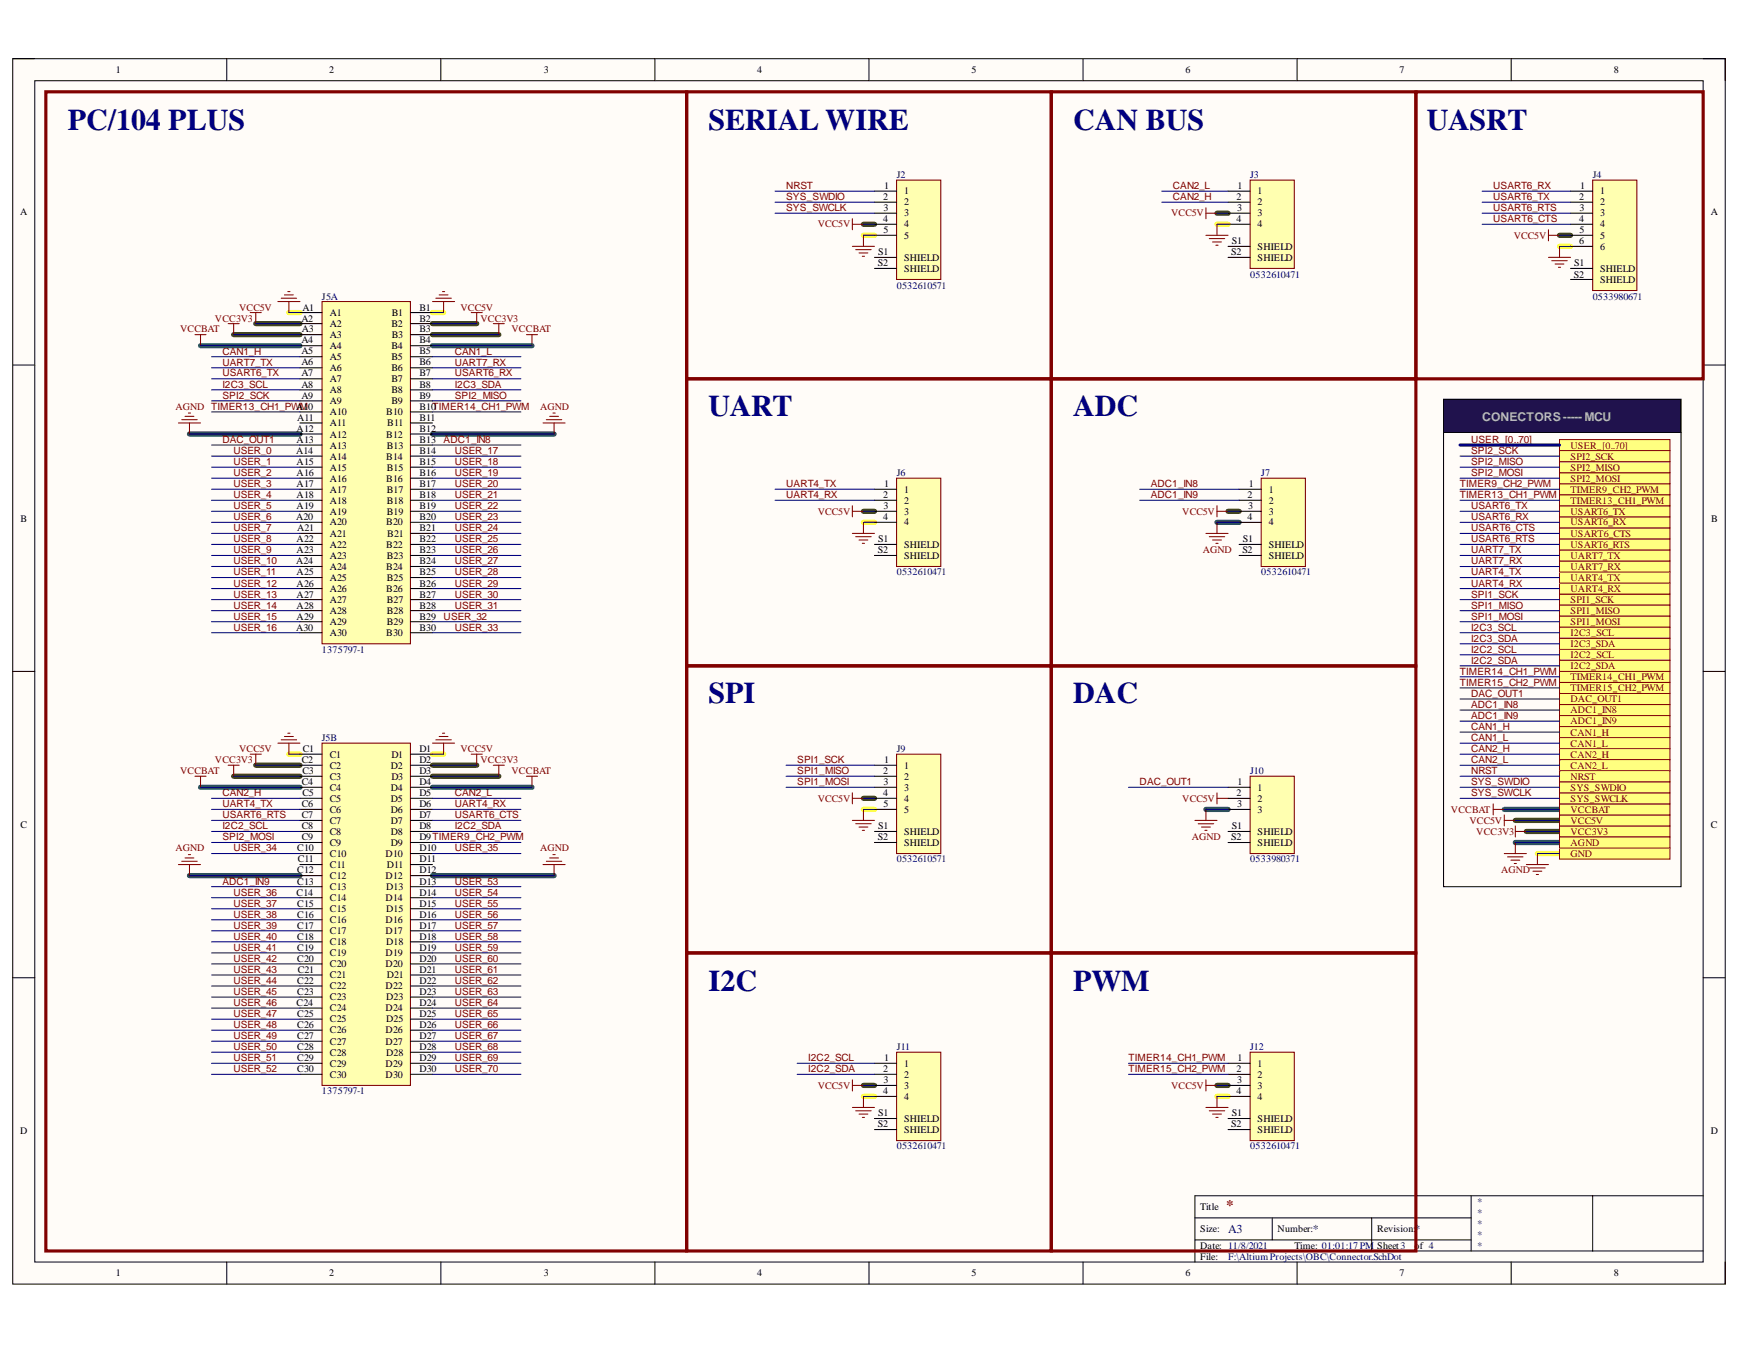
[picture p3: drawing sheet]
<svg xmlns="http://www.w3.org/2000/svg" width="279mm" height="216mm" viewBox="0 0 279 216" stroke-linecap="round" stroke-linejoin="round" font-family="sans-serif">
<defs><g id="words">
<g font-size="4.8" fill="#000080">
<text x="10.9" y="20.8">PC/104 PLUS</text>
<text x="113.7" y="20.8">SERIAL WIRE</text>
<text x="172.2" y="20.8">CAN BUS</text>
<text x="229" y="20.8">UASRT</text>
<text x="113.7" y="66.9">UART</text>
<text x="172.2" y="66.9">ADC</text>
<text x="113.7" y="112.9">SPI</text>
<text x="172.2" y="112.9">DAC</text>
<text x="113.7" y="159.1">I2C</text>
<text x="172.2" y="159.1">PWM</text>
</g>
<text font-size="2.4" fill="#800000" x="196.8" y="194.3">*</text>
<text font-size="1.9" fill="#b7b7b7" x="237.8" y="67.5">CONECTORS----- MCU</text>
<g font-size="1.9" fill="#000080">
<text x="197.1" y="197.9">A3</text>
<text x="210.7" y="197.9">*</text>
<text x="227" y="197.9">*</text>
</g>
<g font-size="1.6">
<text x="18.6" y="11.8">1</text>
<text x="52.8" y="11.8">2</text>
<text x="87.3" y="11.8">3</text>
<text x="121.5" y="11.8">4</text>
<text x="155.9" y="11.8">5</text>
<text x="190.2" y="11.8">6</text>
<text x="224.6" y="11.8">7</text>
<text x="259" y="11.8">8</text>
<text x="3.2" y="34.6">A</text>
<text x="141.7" y="32.1">2</text>
<text x="141.7" y="35.7">4</text>
<text x="141.8" y="33.9">3</text>
<text x="141.9" y="30.3">1</text>
<text x="145.1" y="31.2">1</text>
<text x="145.1" y="33">2</text>
<text x="145.1" y="34.7">3</text>
<text x="198.4" y="32.1">2</text>
<text x="198.4" y="35.7">4</text>
<text x="198.5" y="33.9">3</text>
<text x="198.6" y="30.3">1</text>
<text x="201.8" y="31.2">1</text>
<text x="201.8" y="33">2</text>
<text x="201.8" y="34.7">3</text>
<text x="253.4" y="32.1">2</text>
<text x="253.4" y="35.7">4</text>
<text x="253.5" y="33.9">3</text>
<text x="253.6" y="30.3">1</text>
<text x="256.8" y="31.2">1</text>
<text x="256.8" y="33">2</text>
<text x="256.8" y="34.7">3</text>
<text x="274.5" y="34.6">A</text>
<text x="140.9" y="41">S1</text>
<text x="141.8" y="37.4">5</text>
<text x="145.1" y="36.5">4</text>
<text x="145.1" y="38.3">5</text>
<text x="145.1" y="41.8">SHIELD</text>
<text x="197.6" y="41">S2</text>
<text x="197.7" y="39.2">S1</text>
<text x="201.8" y="36.5">4</text>
<text x="201.8" y="40.1">SHIELD</text>
<text x="201.8" y="41.8">SHIELD</text>
<text x="253.4" y="39.2">6</text>
<text x="253.5" y="37.4">5</text>
<text x="256.8" y="36.5">4</text>
<text x="256.8" y="38.3">5</text>
<text x="256.8" y="40.1">6</text>
<text x="140.9" y="42.8">S2</text>
<text x="145.1" y="43.6">SHIELD</text>
<text x="252.6" y="44.5">S2</text>
<text x="252.6" y="42.8">S1</text>
<text x="256.8" y="43.6">SHIELD</text>
<text x="256.8" y="45.4">SHIELD</text>
<text x="48.4" y="51.6">A2</text>
<text x="48.4" y="53.3">A3</text>
<text x="48.5" y="49.9">A1</text>
<text x="52.9" y="50.7">A1</text>
<text x="52.9" y="52.5">A2</text>
<text x="62.8" y="52.5">B2</text>
<text x="62.9" y="50.7">B1</text>
<text x="67.3" y="49.9">B1</text>
<text x="67.3" y="51.6">B2</text>
<text x="67.3" y="53.3">B3</text>
<text x="48.4" y="55.1">A4</text>
<text x="48.4" y="56.9">A5</text>
<text x="48.4" y="58.7">A6</text>
<text x="52.9" y="54.3">A3</text>
<text x="52.9" y="56">A4</text>
<text x="52.9" y="57.8">A5</text>
<text x="52.9" y="59.6">A6</text>
<text x="62.8" y="56">B4</text>
<text x="62.8" y="57.8">B5</text>
<text x="62.8" y="59.6">B6</text>
<text x="62.9" y="54.3">B3</text>
<text x="67.3" y="55.1">B4</text>
<text x="67.3" y="56.9">B5</text>
<text x="67.3" y="58.7">B6</text>
<text x="48.4" y="60.4">A7</text>
<text x="48.4" y="62.2">A8</text>
<text x="48.4" y="64">A9</text>
<text x="48.7" y="65.8">1</text>
<text x="52.9" y="61.4">A7</text>
<text x="52.9" y="63.1">A8</text>
<text x="52.9" y="64.9">A9</text>
<text x="62.8" y="61.4">B7</text>
<text x="62.8" y="63.1">B8</text>
<text x="62.8" y="64.9">B9</text>
<text x="67.3" y="60.4">B7</text>
<text x="67.3" y="62.2">B8</text>
<text x="67.3" y="64">B9</text>
<text x="67.3" y="65.8">B10TIMER14_CH1_PWM</text>
<text x="47.6" y="69.3">A12</text>
<text x="47.6" y="71.1">A13</text>
<text x="47.7" y="67.5">A11</text>
<text x="52.9" y="66.7">A10</text>
<text x="52.9" y="68.5">A11</text>
<text x="52.9" y="70.2">A12</text>
<text x="62" y="66.7">B10</text>
<text x="62" y="70.2">B12</text>
<text x="62.1" y="68.5">B11</text>
<text x="67.3" y="67.5">B11</text>
<text x="67.3" y="69.3">B12</text>
<text x="67.3" y="71.1">B13</text>
<text x="47.5" y="72.9">A14</text>
<text x="47.6" y="74.6">A15</text>
<text x="47.6" y="76.4">A16</text>
<text x="52.9" y="72">A13</text>
<text x="52.9" y="73.8">A14</text>
<text x="52.9" y="75.6">A15</text>
<text x="52.9" y="77.3">A16</text>
<text x="62" y="73.8">B14</text>
<text x="62" y="77.3">B16</text>
<text x="62.1" y="72">B13</text>
<text x="62.1" y="75.6">B15</text>
<text x="67.3" y="72.9">B14</text>
<text x="67.3" y="74.6">B15</text>
<text x="67.3" y="76.4">B16</text>
<text x="3.3" y="83.8">B</text>
<text x="47.5" y="83.5">A20</text>
<text x="47.6" y="78.2">A17</text>
<text x="47.6" y="80">A18</text>
<text x="47.6" y="81.7">A19</text>
<text x="52.9" y="79.1">A17</text>
<text x="52.9" y="80.9">A18</text>
<text x="52.9" y="82.7">A19</text>
<text x="62.1" y="79.1">B17</text>
<text x="62.1" y="80.9">B18</text>
<text x="62.1" y="82.7">B19</text>
<text x="67.3" y="78.2">B17</text>
<text x="67.3" y="80">B18</text>
<text x="67.3" y="81.7">B19</text>
<text x="67.3" y="83.5">B20</text>
<text x="141.7" y="80">2</text>
<text x="141.7" y="83.5">4</text>
<text x="141.8" y="81.7">3</text>
<text x="141.9" y="78.2">1</text>
<text x="145.1" y="79.1">1</text>
<text x="145.1" y="80.9">2</text>
<text x="145.1" y="82.7">3</text>
<text x="200.2" y="80">2</text>
<text x="200.2" y="83.5">4</text>
<text x="200.3" y="81.7">3</text>
<text x="200.4" y="78.2">1</text>
<text x="203.6" y="79.1">1</text>
<text x="203.6" y="80.9">2</text>
<text x="203.6" y="82.7">3</text>
<text x="274.6" y="83.8">B</text>
<text x="47.6" y="87.1">A22</text>
<text x="47.6" y="88.8">A23</text>
<text x="47.7" y="85.3">A21</text>
<text x="52.9" y="84.3">A20</text>
<text x="52.9" y="86.1">A21</text>
<text x="52.9" y="87.9">A22</text>
<text x="52.9" y="89.7">A23</text>
<text x="62" y="84.3">B20</text>
<text x="62" y="87.9">B22</text>
<text x="62.1" y="89.7">B23</text>
<text x="62.1" y="86.1">B21</text>
<text x="67.3" y="85.3">B21</text>
<text x="67.3" y="87.1">B22</text>
<text x="67.3" y="88.8">B23</text>
<text x="140.9" y="88.8">S2</text>
<text x="140.9" y="87.1">S1</text>
<text x="145.1" y="84.3">4</text>
<text x="145.1" y="87.9">SHIELD</text>
<text x="145.1" y="89.7">SHIELD</text>
<text x="199.4" y="88.8">S2</text>
<text x="199.5" y="87.1">S1</text>
<text x="203.6" y="84.3">4</text>
<text x="203.6" y="87.9">SHIELD</text>
<text x="203.6" y="89.7">SHIELD</text>
<text x="47.5" y="90.6">A24</text>
<text x="47.6" y="92.4">A25</text>
<text x="47.6" y="94.2">A26</text>
<text x="47.6" y="95.9">A27</text>
<text x="52.9" y="91.4">A24</text>
<text x="52.9" y="93.2">A25</text>
<text x="52.9" y="95">A26</text>
<text x="62" y="91.4">B24</text>
<text x="62" y="95">B26</text>
<text x="62.1" y="93.2">B25</text>
<text x="67.3" y="90.6">B24</text>
<text x="67.3" y="92.4">B25</text>
<text x="67.3" y="94.2">B26</text>
<text x="67.3" y="95.9">B27</text>
<text x="47.5" y="101.2">A30</text>
<text x="47.6" y="97.7">A28</text>
<text x="47.6" y="99.5">A29</text>
<text x="52.9" y="96.8">A27</text>
<text x="52.9" y="98.5">A28</text>
<text x="52.9" y="100.3">A29</text>
<text x="62.1" y="96.8">B27</text>
<text x="62.1" y="98.5">B28</text>
<text x="62.1" y="100.3">B29</text>
<text x="67.3" y="97.7">B28</text>
<text x="67.3" y="99.5">B29</text>
<text x="67.3" y="101.2">B30</text>
<text x="52.9" y="102.1">A30</text>
<text x="62" y="102.1">B30</text>
<text x="48.4" y="122.5">C2</text>
<text x="48.5" y="124.2">C3</text>
<text x="48.6" y="120.7">C1</text>
<text x="52.9" y="121.6">C1</text>
<text x="52.9" y="123.4">C2</text>
<text x="52.9" y="125.2">C3</text>
<text x="62.7" y="123.4">D2</text>
<text x="62.8" y="121.6">D1</text>
<text x="62.8" y="125.2">D3</text>
<text x="67.3" y="120.7">D1</text>
<text x="67.3" y="122.5">D2</text>
<text x="67.3" y="124.2">D3</text>
<text x="141.7" y="124.2">2</text>
<text x="141.9" y="122.5">1</text>
<text x="145.1" y="123.4">1</text>
<text x="145.1" y="125.2">2</text>
<text x="48.4" y="126">C4</text>
<text x="48.4" y="129.6">C6</text>
<text x="48.4" y="131.3">C7</text>
<text x="48.5" y="127.8">C5</text>
<text x="52.9" y="126.9">C4</text>
<text x="52.9" y="128.7">C5</text>
<text x="52.9" y="130.5">C6</text>
<text x="62.7" y="126.9">D4</text>
<text x="62.7" y="128.7">D5</text>
<text x="62.7" y="130.5">D6</text>
<text x="67.3" y="126">D4</text>
<text x="67.3" y="127.8">D5</text>
<text x="67.3" y="129.6">D6</text>
<text x="67.3" y="131.3">D7</text>
<text x="141.7" y="127.8">4</text>
<text x="141.8" y="126">3</text>
<text x="141.8" y="129.6">5</text>
<text x="145.1" y="126.9">3</text>
<text x="145.1" y="128.7">4</text>
<text x="145.1" y="130.5">5</text>
<text x="198.4" y="127.8">2</text>
<text x="198.5" y="129.6">3</text>
<text x="198.6" y="126">1</text>
<text x="201.8" y="126.9">1</text>
<text x="201.8" y="128.7">2</text>
<text x="201.8" y="130.5">3</text>
<text x="3.3" y="132.9">C</text>
<text x="47.7" y="136.7">C10</text>
<text x="48.4" y="133.1">C8</text>
<text x="48.4" y="134.9">C9</text>
<text x="52.9" y="132.3">C7</text>
<text x="52.9" y="134">C8</text>
<text x="52.9" y="135.8">C9</text>
<text x="52.9" y="137.6">C10</text>
<text x="61.9" y="137.6">D10</text>
<text x="62.7" y="132.3">D7</text>
<text x="62.7" y="134">D8</text>
<text x="62.7" y="135.8">D9</text>
<text x="67.3" y="133.1">D8</text>
<text x="67.3" y="134.9">D9TIMER9_CH2_PWM</text>
<text x="67.3" y="136.7">D10</text>
<text x="140.9" y="134.9">S2</text>
<text x="140.9" y="133.1">S1</text>
<text x="145.1" y="134">SHIELD</text>
<text x="145.1" y="135.8">SHIELD</text>
<text x="197.6" y="134.9">S2</text>
<text x="197.7" y="133.1">S1</text>
<text x="201.8" y="134">SHIELD</text>
<text x="201.8" y="135.8">SHIELD</text>
<text x="274.5" y="132.9">C</text>
<text x="47.6" y="143.8">C14</text>
<text x="47.7" y="140.2">C12</text>
<text x="47.7" y="142">C13</text>
<text x="47.8" y="138.4">C11</text>
<text x="52.9" y="139.4">C11</text>
<text x="52.9" y="141.1">C12</text>
<text x="52.9" y="142.8">C13</text>
<text x="61.9" y="141.1">D12</text>
<text x="62" y="142.8">D13</text>
<text x="62.1" y="139.4">D11</text>
<text x="67.3" y="138.4">D11</text>
<text x="67.3" y="140.2">D12</text>
<text x="67.3" y="142">D13</text>
<text x="67.3" y="143.8">D14</text>
<text x="47.7" y="145.5">C15</text>
<text x="47.7" y="147.3">C16</text>
<text x="47.7" y="149.1">C17</text>
<text x="52.9" y="144.6">C14</text>
<text x="52.9" y="146.4">C15</text>
<text x="52.9" y="148.2">C16</text>
<text x="52.9" y="149.9">C17</text>
<text x="61.9" y="144.6">D14</text>
<text x="61.9" y="148.2">D16</text>
<text x="61.9" y="149.9">D17</text>
<text x="62" y="146.4">D15</text>
<text x="67.3" y="145.5">D15</text>
<text x="67.3" y="147.3">D16</text>
<text x="67.3" y="149.1">D17</text>
<text x="47.7" y="150.9">C18</text>
<text x="47.7" y="152.6">C19</text>
<text x="47.7" y="154.4">C20</text>
<text x="52.9" y="151.7">C18</text>
<text x="52.9" y="153.5">C19</text>
<text x="52.9" y="155.2">C20</text>
<text x="61.9" y="153.5">D19</text>
<text x="61.9" y="155.2">D20</text>
<text x="62" y="151.7">D18</text>
<text x="67.3" y="150.9">D18</text>
<text x="67.3" y="152.6">D19</text>
<text x="67.3" y="154.4">D20</text>
<text x="47.6" y="161.5">C24</text>
<text x="47.7" y="158">C22</text>
<text x="47.7" y="159.7">C23</text>
<text x="47.8" y="156.2">C21</text>
<text x="52.9" y="157">C21</text>
<text x="52.9" y="158.8">C22</text>
<text x="52.9" y="160.6">C23</text>
<text x="61.9" y="158.8">D22</text>
<text x="62" y="160.6">D23</text>
<text x="62.1" y="157">D21</text>
<text x="67.3" y="156.2">D21</text>
<text x="67.3" y="158">D22</text>
<text x="67.3" y="159.7">D23</text>
<text x="67.3" y="161.5">D24</text>
<text x="47.7" y="163.3">C25</text>
<text x="47.7" y="165.1">C26</text>
<text x="47.7" y="166.8">C27</text>
<text x="52.9" y="162.3">C24</text>
<text x="52.9" y="164.1">C25</text>
<text x="52.9" y="165.9">C26</text>
<text x="52.9" y="167.7">C27</text>
<text x="61.9" y="162.3">D24</text>
<text x="61.9" y="165.9">D26</text>
<text x="61.9" y="167.7">D27</text>
<text x="62" y="164.1">D25</text>
<text x="67.3" y="163.3">D25</text>
<text x="67.3" y="165.1">D26</text>
<text x="67.3" y="166.8">D27</text>
<text x="47.7" y="168.6">C28</text>
<text x="47.7" y="170.4">C29</text>
<text x="47.7" y="172.1">C30</text>
<text x="52.9" y="169.4">C28</text>
<text x="52.9" y="171.2">C29</text>
<text x="52.9" y="173">C30</text>
<text x="61.9" y="171.2">D29</text>
<text x="61.9" y="173">D30</text>
<text x="62" y="169.4">D28</text>
<text x="67.3" y="168.6">D28</text>
<text x="67.3" y="170.4">D29</text>
<text x="67.3" y="172.1">D30</text>
<text x="141.7" y="172.1">2</text>
<text x="141.8" y="173.8">3</text>
<text x="141.9" y="170.4">1</text>
<text x="145.1" y="171.2">1</text>
<text x="145.1" y="173">2</text>
<text x="198.4" y="172.1">2</text>
<text x="198.5" y="173.8">3</text>
<text x="198.6" y="170.4">1</text>
<text x="201.8" y="171.2">1</text>
<text x="201.8" y="173">2</text>
<text x="140.9" y="179.2">S1</text>
<text x="141.7" y="175.6">4</text>
<text x="145.1" y="174.8">3</text>
<text x="145.1" y="176.5">4</text>
<text x="197.7" y="179.2">S1</text>
<text x="198.4" y="175.6">4</text>
<text x="201.8" y="174.8">3</text>
<text x="201.8" y="176.5">4</text>
<text x="3.2" y="182">D</text>
<text x="140.9" y="180.9">S2</text>
<text x="145.1" y="180.1">SHIELD</text>
<text x="145.1" y="181.9">SHIELD</text>
<text x="197.6" y="180.9">S2</text>
<text x="201.8" y="180.1">SHIELD</text>
<text x="201.8" y="181.9">SHIELD</text>
<text x="274.5" y="182">D</text>
<text x="192.6" y="194.3">Title</text>
<text x="192.6" y="197.8">Size:</text>
<text x="205" y="197.8">Number:</text>
<text x="221" y="197.8">Revision:</text>
<text x="192.6" y="200.5">Date: 11/8/2021</text>
<text x="192.6" y="202.2">File:</text>
<text x="207.7" y="200.5">Time: 01:01:17 PM</text>
<text x="221" y="200.5">Sheet3</text>
<text x="227" y="200.5">of 4</text>
<text x="18.6" y="204.9">1</text>
<text x="52.8" y="204.9">2</text>
<text x="87.3" y="204.9">3</text>
<text x="121.5" y="204.9">4</text>
<text x="155.9" y="204.9">5</text>
<text x="190.2" y="204.9">6</text>
<text x="224.6" y="204.9">7</text>
<text x="259" y="204.9">8</text>
</g>
<g font-size="1.6" fill="#000080">
<text x="143.9" y="28.6">J2</text>
<text x="200.6" y="28.6">J3</text>
<text x="255.6" y="28.6">J4</text>
<text x="143.9" y="46.3">0532610571</text>
<text x="200.6" y="44.5">0532610471</text>
<text x="51.7" y="48.1">J5A</text>
<text x="255.6" y="48.1">0533980671</text>
<text x="143.9" y="76.4">J6</text>
<text x="202.4" y="76.4">J7</text>
<text x="143.9" y="92.4">0532610471</text>
<text x="202.4" y="92.4">0532610471</text>
<text x="51.7" y="104.8">1375797-1</text>
<text x="51.7" y="118.9">J5B</text>
<text x="143.9" y="120.7">J9</text>
<text x="200.6" y="124.2">J10</text>
<text x="143.9" y="138.4">0532610571</text>
<text x="200.6" y="138.4">0533980371</text>
<text x="143.9" y="168.6">J11</text>
<text x="200.6" y="168.6">J12</text>
<text x="51.7" y="175.6">1375797-1</text>
<text x="143.9" y="184.5">0532610471</text>
<text x="200.6" y="184.5">0532610471</text>
<text x="237" y="193.4">*</text>
<text x="237" y="195.1">*</text>
<text x="237" y="196.9">*</text>
<text x="197.1" y="202.2">F:\AltiumProjects\OBC\Connector.SchDot</text>
<text x="237" y="198.7">*</text>
<text x="237" y="200.5">*</text>
</g>
<g font-size="1.6" fill="#800000">
<text x="126.2" y="32.1">SYS_SWDIO</text>
<text x="126.2" y="33.9">SYS_SWCLK</text>
<text x="126.2" y="30.3">NRST</text>
<text x="188" y="34.7">VCC5V</text>
<text x="188.2" y="32.1">CAN2_H</text>
<text x="188.2" y="30.3">CAN2_L</text>
<text x="239.6" y="32.1">USART6_TX</text>
<text x="239.6" y="30.3">USART6_RX</text>
<text x="239.6" y="33.9">USART6_RTS</text>
<text x="239.6" y="35.7">USART6_CTS</text>
<text x="131.2" y="36.5">VCC5V</text>
<text x="242.9" y="38.3">VCC5V</text>
<text x="28.9" y="53.3">VCCBAT</text>
<text x="34.5" y="51.6">VCC3V3</text>
<text x="38.4" y="49.9">VCC5V</text>
<text x="73.9" y="49.9">VCC5V</text>
<text x="77.1" y="51.6">VCC3V3</text>
<text x="82.1" y="53.3">VCCBAT</text>
<text x="35.7" y="57">CAN1_H</text>
<text x="35.7" y="58.7">UART7_TX</text>
<text x="73" y="57">CAN1_L</text>
<text x="73" y="58.7">UART7_RX</text>
<text x="28.2" y="65.8">AGND TIMER13_CH1_PWAM0</text>
<text x="35.7" y="64">SPI2_SCK</text>
<text x="35.7" y="60.4">USART6_TX</text>
<text x="35.7" y="62.2">I2C3_SCL</text>
<text x="73" y="60.4">USART6_RX</text>
<text x="73" y="62.2">I2C3_SDA</text>
<text x="73" y="64">SPI2_MISO</text>
<text x="86.7" y="65.8">AGND</text>
<text x="35.7" y="71.1">DAC_OUT1</text>
<text x="71.2" y="71.1">ADC1_IN8</text>
<text x="236.1" y="71.1">USER_[0..70]</text>
<text x="37.5" y="72.9">USER_0</text>
<text x="37.5" y="74.6">USER_1</text>
<text x="37.5" y="76.4">USER_2</text>
<text x="73" y="72.9">USER_17</text>
<text x="73" y="74.6">USER_18</text>
<text x="73" y="76.4">USER_19</text>
<text x="236.1" y="72.9">SPI2_SCK</text>
<text x="236.1" y="74.6">SPI2_MISO</text>
<text x="236.1" y="76.4">SPI2_MOSI</text>
<text x="252.1" y="72">USER_[0..70]</text>
<text x="252.1" y="77.3">SPI2_MOSI</text>
<text x="252.1" y="75.6">SPI2_MISO</text>
<text x="252.1" y="73.8">SPI2_SCK</text>
<text x="37.5" y="78.2">USER_3</text>
<text x="37.5" y="80">USER_4</text>
<text x="37.5" y="81.7">USER_5</text>
<text x="37.5" y="83.5">USER_6</text>
<text x="73" y="78.2">USER_20</text>
<text x="73" y="80">USER_21</text>
<text x="73" y="81.7">USER_22</text>
<text x="73" y="83.5">USER_23</text>
<text x="126.2" y="78.2">UART4_TX</text>
<text x="126.2" y="80">UART4_RX</text>
<text x="131.2" y="82.7">VCC5V</text>
<text x="184.7" y="78.2">ADC1_IN8</text>
<text x="184.7" y="80">ADC1_IN9</text>
<text x="189.7" y="82.7">VCC5V</text>
<text x="234.3" y="78.2">TIMER9_CH2_PWM</text>
<text x="234.3" y="80">TIMER13_CH1_PWM</text>
<text x="236.1" y="81.7">USART6_TX</text>
<text x="236.1" y="83.5">USART6_RX</text>
<text x="252.1" y="82.7">USART6_TX</text>
<text x="252.1" y="80.9">TIMER13_CH1_PWM</text>
<text x="252.1" y="79.1">TIMER9_CH2_PWM</text>
<text x="37.5" y="85.3">USER_7</text>
<text x="37.5" y="87.1">USER_8</text>
<text x="37.5" y="88.8">USER_9</text>
<text x="73" y="85.3">USER_24</text>
<text x="73" y="87.1">USER_25</text>
<text x="73" y="88.8">USER_26</text>
<text x="193" y="88.8">AGND</text>
<text x="236.1" y="88.8">UART7_TX</text>
<text x="236.1" y="87.1">USART6_RTS</text>
<text x="236.1" y="85.3">USART6_CTS</text>
<text x="252.1" y="89.7">UART7_TX</text>
<text x="252.1" y="87.9">USART6_RTS</text>
<text x="252.1" y="86.1">USART6_CTS</text>
<text x="252.1" y="84.3">USART6_RX</text>
<text x="37.5" y="90.6">USER_10</text>
<text x="37.5" y="92.4">USER_11</text>
<text x="37.5" y="94.2">USER_12</text>
<text x="37.5" y="95.9">USER_13</text>
<text x="73" y="90.6">USER_27</text>
<text x="73" y="92.4">USER_28</text>
<text x="73" y="94.2">USER_29</text>
<text x="73" y="95.9">USER_30</text>
<text x="236.1" y="95.9">SPI1_SCK</text>
<text x="236.1" y="90.6">UART7_RX</text>
<text x="236.1" y="92.4">UART4_TX</text>
<text x="236.1" y="94.2">UART4_RX</text>
<text x="252.1" y="95">UART4_RX</text>
<text x="252.1" y="93.2">UART4_TX</text>
<text x="252.1" y="91.4">UART7_RX</text>
<text x="37.5" y="97.7">USER_14</text>
<text x="37.5" y="99.5">USER_15</text>
<text x="37.5" y="101.2">USER_16</text>
<text x="71.2" y="99.5">USER_32</text>
<text x="73" y="97.7">USER_31</text>
<text x="73" y="101.2">USER_33</text>
<text x="236.1" y="97.7">SPI1_MISO</text>
<text x="236.1" y="99.5">SPI1_MOSI</text>
<text x="236.1" y="101.2">I2C3_SCL</text>
<text x="252.1" y="96.8">SPI1_SCK</text>
<text x="252.1" y="98.5">SPI1_MISO</text>
<text x="252.1" y="100.3">SPI1_MOSI</text>
<text x="236.1" y="104.8">I2C2_SCL</text>
<text x="236.1" y="106.6">I2C2_SDA</text>
<text x="236.1" y="103">I2C3_SDA</text>
<text x="252.1" y="105.6">I2C2_SCL</text>
<text x="252.1" y="107.4">I2C2_SDA</text>
<text x="252.1" y="103.9">I2C3_SDA</text>
<text x="252.1" y="102.1">I2C3_SCL</text>
<text x="234.3" y="108.3">TIMER14_CH1_PWM</text>
<text x="234.3" y="110.1">TIMER15_CH2_PWM</text>
<text x="236.1" y="113.7">ADC1_IN8</text>
<text x="236.1" y="111.9">DAC_OUT1</text>
<text x="252.1" y="112.7">DAC_OUT1</text>
<text x="252.1" y="111">TIMER15_CH2_PWM</text>
<text x="252.1" y="109.2">TIMER14_CH1_PWM</text>
<text x="236.1" y="117.2">CAN1_H</text>
<text x="236.1" y="119">CAN1_L</text>
<text x="236.1" y="115.4">ADC1_IN9</text>
<text x="252.1" y="118.1">CAN1_H</text>
<text x="252.1" y="119.8">CAN1_L</text>
<text x="252.1" y="116.3">ADC1_IN9</text>
<text x="252.1" y="114.5">ADC1_IN8</text>
<text x="28.9" y="124.2">VCCBAT</text>
<text x="34.5" y="122.5">VCC3V3</text>
<text x="38.4" y="120.7">VCC5V</text>
<text x="73.9" y="120.7">VCC5V</text>
<text x="77.1" y="122.5">VCC3V3</text>
<text x="82.1" y="124.2">VCCBAT</text>
<text x="127.9" y="122.5">SPI1_SCK</text>
<text x="127.9" y="124.2">SPI1_MISO</text>
<text x="236.1" y="120.7">CAN2_H</text>
<text x="236.1" y="122.5">CAN2_L</text>
<text x="236.1" y="124.2">NRST</text>
<text x="252.1" y="121.6">CAN2_H</text>
<text x="252.1" y="123.4">CAN2_L</text>
<text x="252.1" y="125.2">NRST</text>
<text x="35.7" y="127.8">CAN2_H</text>
<text x="35.7" y="129.6">UART4_TX</text>
<text x="35.7" y="131.3">USART6_RTS</text>
<text x="73" y="127.8">CAN2_L</text>
<text x="73" y="129.6">UART4_RX</text>
<text x="73" y="131.3">USART6_CTS</text>
<text x="127.9" y="126">SPI1_MOSI</text>
<text x="131.2" y="128.7">VCC5V</text>
<text x="182.9" y="126">DAC_OUT1</text>
<text x="189.7" y="128.7">VCC5V</text>
<text x="232.9" y="130.5">VCCBAT</text>
<text x="236.1" y="126">SYS_SWDIO</text>
<text x="236.1" y="127.8">SYS_SWCLK</text>
<text x="252.1" y="130.5">VCCBAT</text>
<text x="252.1" y="128.7">SYS_SWCLK</text>
<text x="252.1" y="126.9">SYS_SWDIO</text>
<text x="28.2" y="136.7">AGND</text>
<text x="35.7" y="133.1">I2C2_SCL</text>
<text x="35.7" y="134.9">SPI2_MOSI</text>
<text x="37.5" y="136.7">USER_34</text>
<text x="73" y="133.1">I2C2_SDA</text>
<text x="73" y="136.7">USER_35</text>
<text x="86.7" y="136.7">AGND</text>
<text x="191.3" y="134.9">AGND</text>
<text x="235.8" y="132.3">VCC5V</text>
<text x="236.9" y="134">VCC3V3</text>
<text x="252.1" y="137.6">GND</text>
<text x="252.1" y="134">VCC3V3</text>
<text x="252.1" y="135.8">AGND</text>
<text x="252.1" y="132.3">VCC5V</text>
<text x="35.7" y="142">ADC1_IN9</text>
<text x="37.5" y="143.8">USER_36</text>
<text x="73" y="142">USER_53</text>
<text x="73" y="143.8">USER_54</text>
<text x="240.9" y="140.2">AGND</text>
<text x="37.5" y="145.5">USER_37</text>
<text x="37.5" y="147.3">USER_38</text>
<text x="37.5" y="149.1">USER_39</text>
<text x="73" y="145.5">USER_55</text>
<text x="73" y="147.3">USER_56</text>
<text x="73" y="149.1">USER_57</text>
<text x="37.5" y="150.9">USER_40</text>
<text x="37.5" y="152.6">USER_41</text>
<text x="37.5" y="154.4">USER_42</text>
<text x="73" y="150.9">USER_58</text>
<text x="73" y="152.6">USER_59</text>
<text x="73" y="154.4">USER_60</text>
<text x="37.5" y="156.2">USER_43</text>
<text x="37.5" y="158">USER_44</text>
<text x="37.5" y="159.7">USER_45</text>
<text x="37.5" y="161.5">USER_46</text>
<text x="73" y="156.2">USER_61</text>
<text x="73" y="158">USER_62</text>
<text x="73" y="159.7">USER_63</text>
<text x="73" y="161.5">USER_64</text>
<text x="37.5" y="163.3">USER_47</text>
<text x="37.5" y="165.1">USER_48</text>
<text x="37.5" y="166.8">USER_49</text>
<text x="73" y="166.8">USER_67</text>
<text x="73" y="163.3">USER_65</text>
<text x="73" y="165.1">USER_66</text>
<text x="37.5" y="168.6">USER_50</text>
<text x="37.5" y="170.4">USER_51</text>
<text x="37.5" y="172.1">USER_52</text>
<text x="73" y="168.6">USER_68</text>
<text x="73" y="170.4">USER_69</text>
<text x="73" y="172.1">USER_70</text>
<text x="129.7" y="170.4">I2C2_SCL</text>
<text x="129.7" y="172.1">I2C2_SDA</text>
<text x="181.1" y="170.4">TIMER14_CH1_PWM</text>
<text x="181.1" y="172.1">TIMER15_CH2_PWM</text>
<text x="131.2" y="174.8">VCC5V</text>
<text x="188" y="174.8">VCC5V</text>
</g>
</g></defs>
<path d="M2 9.4h274.9v196.7h-274.9z" fill-rule="evenodd" fill="#fffcf8"/>
<path d="M2 9.4h274.9v196.7h-274.9z" fill="none" stroke="#000" stroke-width=".16"/>
<path d="M5.6 13h267.7v189.6h-267.7z" fill-rule="evenodd" fill="#fffcf8"/>
<g fill="none" stroke="#000" stroke-width=".16">
<path d="M2 9.4h3.6M5.6 13h267.7v189.6h-267.7zM36.4 9.4v3.6M70.7 9.4v3.6M105.1 9.4v3.6M139.5 9.4v3.6M173.8 9.4v3.6M208.2 9.4v3.6M242.5 9.4v3.6M273.3 9.4h3.6v3.6M2 58.6h3.6M273.3 58.6h3.6"/>
<path d="M2 107.8h3.6M273.3 107.8h3.6M2 156.9h3.6M273.3 156.9h3.6M191.8 195.5h44.3M191.8 199h44.3M204.2 195.5v3.5M220.1 195.5v5.3M236.1 191.9v8.9M255.6 191.9v8.9M273.3 191.9h-81.5v10.7M36.4 202.6v3.5"/>
<path d="M70.7 202.6v3.5M105.1 202.6v3.5M139.5 202.6v3.5M173.8 202.6v3.5M191.8 200.8h81.5M208.2 202.6v3.5M242.5 202.6v3.5M276.9 202.6v3.5"/>
</g>
<path d="M138.6 37.8h1.7M195.3 36h1.8M250.3 39.5h1.7M46.4 50.2h1.7M69.4 50.2h1.8M138.6 83.8h1.7M46.4 121.1h1.7M69.4 121.1h1.8M138.6 129.9h1.7M246.7 137h3.6M138.6 176h1.7M195.3 176h1.8" fill="none" stroke="#ff0" stroke-width=".84"/>
<g fill="none" stroke="#3f4511" stroke-width=".84">
<path d="M138.6 36h1.7M195.3 34.2h1.8M250.3 37.8h1.7M37.5 53.7h10.6M41 51.9h7.1M69.4 53.7h10.7M69.4 51.9h7.1M138.6 82.1h1.7M197.1 82.1h1.8M37.5 124.6h10.6M41 122.8h7.1M69.4 124.6h10.7"/>
<path d="M69.4 122.8h7.1M138.6 128.1h1.7M243.2 131.7h7.1M244.9 133.5h5.4M138.6 174.2h1.7M195.3 174.2h1.8"/>
</g>
<path d="M30.4 69.7h17.7M69.4 69.7h19.5M195.3 83.9h3.6M193.5 129.9h3.6M243.2 135.2h7.1M30.4 140.6h17.7M69.4 140.6h19.5" fill="none" stroke="#164f3b" stroke-width=".84"/>
<path d="M32.2 55.5h15.9M69.4 55.5h16M32.2 126.4h15.9M69.4 126.4h16M241.4 129.9h8.9" fill="none" stroke="#008080" stroke-width=".84"/>
<path d="M7.4 14.7h102.8v186.1h-102.8zM110.2 14.7h58.5v46.1h-58.5zM168.7 14.7h58.5v46.1h-58.5zM227.2 14.7h46.1v46.1h-46.1zM110.2 60.8h58.5v46.1h-58.5zM168.7 60.8h58.5v46.1h-58.5zM110.2 106.9h58.5v46.1h-58.5zM168.7 106.9h58.5v46.1h-58.5zM110.2 153h58.5v47.8h-58.5zM168.7 153h58.5v47.8h-58.5z" fill="none" stroke="#800000" stroke-width=".51"/>
<g fill="none" stroke="#800000" stroke-width=".17">
<path d="M136.8 39.5h3.5M136.8 35.1v1.8M136.8 36h1.8M138.6 37.8v1.7M193.5 33.3v1.8M193.5 37.8h3.6M193.5 34.2h1.8M194.1 38.3h2.4M194.6 38.8h1.4M195.1 39.4h.4M195.3 36v1.8M248.5 37.8h1.8"/>
<path d="M248.5 36.9v1.8M250.3 39.5v1.8M31.3 53.7h1.8M32.2 53.7v1.8M36.6 51.9h1.8M37.5 51.9v1.8M40.2 50.2h1.7M41 50.2v1.7M44.6 48.4h3.5M45.1 47.9h2.5M45.7 47.3h1.4M46.2 46.8h.3"/>
<path d="M46.4 48.4v1.8M69.4 48.4h3.6M69.9 47.9h2.5M70.5 47.3h1.4M71 46.8h.4M71.2 48.4v1.8M75.6 50.2h1.8M76.5 50.2v1.7M79.2 51.9h1.7M80.1 51.9v1.8M84.5 53.7h1.8M85.4 53.7v1.8"/>
<path d="M137.3 40.1h2.5M137.9 40.6h1.4M138.4 41.1h.3M248.5 41.3h3.5M249 41.9h2.5M249.6 42.4h1.4M250.1 42.9h.3M28.6 67.9h3.6M29.2 67.4h2.4M29.7 66.8h1.4M30.2 66.3h.4M30.4 67.9v1.8"/>
<path d="M87.1 67.9h3.6M87.7 67.4h2.5M88.2 66.8h1.4M88.7 66.3h.4M88.9 67.9v1.8M136.8 81.2v1.8M136.8 85.6h3.5M136.8 82.1h1.8M137.3 86.1h2.5M137.9 86.7h1.4M138.4 87.2h.3M138.6 83.8v1.8"/>
<path d="M193.5 85.6h3.6M194.1 86.2h2.4M194.6 86.7h1.4M195.1 87.2h.4M195.3 82.1h1.8M195.3 81.2v1.8M195.3 83.9v1.7M44.6 119.3h3.5M45.1 118.8h2.5M45.7 118.2h1.4M46.2 117.7h.3M46.4 119.3v1.8"/>
<path d="M69.4 119.3h3.6M69.9 118.8h2.5M70.5 118.2h1.4M71 117.7h.4M71.2 119.3v1.8M28.6 138.8h3.6M29.2 138.3h2.4M29.7 137.7h1.4M30.2 137.2h.4M30.4 138.8v1.8M31.3 124.6h1.8M32.2 124.6v1.8"/>
<path d="M36.6 122.8h1.8M37.5 122.8v1.8M40.2 121.1h1.7M41 121.1v1.7M75.6 121.1h1.8M76.5 121.1v1.7M79.2 122.8h1.7M80.1 122.8v1.8M84.5 124.6h1.8M85.4 124.6v1.8M87.1 138.8h3.6M87.7 138.3h2.5"/>
<path d="M88.2 137.7h1.4M88.7 137.2h.4M88.9 138.8v1.8M136.8 127.3v1.7M136.8 131.7h3.5M136.8 128.1h1.8M137.3 132.2h2.5M137.9 132.8h1.4M138.4 133.3h.3M138.6 129.9v1.8M191.8 131.7h3.5M192.3 132.2h2.5"/>
<path d="M192.8 132.8h1.4M193.4 133.3h.3M193.5 129.9v1.8M195.3 128.2h1.8M195.3 127.3v1.7M136.8 177.8h3.5M136.8 173.3v1.8M136.8 174.2h1.8M137.3 178.3h2.5M137.9 178.8h1.4M138.4 179.4h.3M138.6 176v1.8"/>
<path d="M193.5 177.8h3.6M193.5 174.2h1.8M193.5 173.3v1.8M194.1 178.3h2.4M194.6 178.8h1.4M195.1 179.4h.4M195.3 176v1.8"/>
</g>
<path d="M231.7 69.4h38.1v72.9h-38.1z" fill="none" stroke="#000" stroke-width=".17"/>
<path d="M231.7 64.1h38.1v5.3h-38.1z" fill-rule="evenodd" fill="#20124d"/>
<path d="M231.7 64.1h38.1v5.3h-38.1z" fill="none" stroke="#000" stroke-width=".17"/>
<path d="M250.3 136.1h17.7v1.8h-17.7z" fill-rule="evenodd" fill="#ffff80"/>
<path d="M250.3 136.1h17.7v1.8h-17.7z" fill="none" stroke="#800000" stroke-width=".16"/>
<path d="M244.9 138.8h3.6M245.5 139.3h2.5M246 139.8h1.4M246.7 137v1.8M246.5 140.4h.4" fill="none" stroke="#800000" stroke-width=".17"/>
<path d="M250.3 70.6h17.7v1.7h-17.7z" fill-rule="evenodd" fill="#ffff80"/>
<path d="M250.3 70.6h17.7v1.7h-17.7z" fill="none" stroke="#800000" stroke-width=".16"/>
<path d="M241.4 130.8v1.8M241.4 131.7h1.8M241.4 137h3.5M241.9 137.5h2.5M242.5 138.1h1.4M243 138.6h.4M243.2 135.2v1.8" fill="none" stroke="#800000" stroke-width=".17"/>
<path d="M250.3 132.6h17.7v1.8h-17.7z" fill-rule="evenodd" fill="#ffff80"/>
<path d="M250.3 132.6h17.7v1.8h-17.7z" fill="none" stroke="#800000" stroke-width=".16"/>
<path d="M243.2 132.6v1.8M243.2 133.5h1.7" fill="none" stroke="#800000" stroke-width=".17"/>
<path d="M250.3 134.4h17.7v1.7h-17.7z" fill-rule="evenodd" fill="#ffff80"/>
<path d="M250.3 134.4h17.7v1.7h-17.7z" fill="none" stroke="#800000" stroke-width=".16"/>
<path d="M250.3 130.8h17.7v1.8h-17.7z" fill-rule="evenodd" fill="#ffff80"/>
<path d="M250.3 130.8h17.7v1.8h-17.7z" fill="none" stroke="#800000" stroke-width=".16"/>
<path d="M239.6 129v1.8M239.6 129.9h1.8" fill="none" stroke="#800000" stroke-width=".17"/>
<path d="M250.3 129h17.7v1.8h-17.7z" fill-rule="evenodd" fill="#ffff80"/>
<path d="M250.3 129h17.7v1.8h-17.7z" fill="none" stroke="#800000" stroke-width=".16"/>
<path d="M250.3 116.6h17.7v1.8h-17.7z" fill-rule="evenodd" fill="#ffff80"/>
<path d="M250.3 116.6h17.7v1.8h-17.7z" fill="none" stroke="#800000" stroke-width=".16"/>
<path d="M250.3 118.4h17.7v1.8h-17.7z" fill-rule="evenodd" fill="#ffff80"/>
<path d="M250.3 118.4h17.7v1.8h-17.7z" fill="none" stroke="#800000" stroke-width=".16"/>
<path d="M250.3 120.2h17.7v1.8h-17.7z" fill-rule="evenodd" fill="#ffff80"/>
<path d="M250.3 120.2h17.7v1.8h-17.7z" fill="none" stroke="#800000" stroke-width=".16"/>
<path d="M250.3 122h17.7v1.7h-17.7z" fill-rule="evenodd" fill="#ffff80"/>
<path d="M250.3 122h17.7v1.7h-17.7z" fill="none" stroke="#800000" stroke-width=".16"/>
<path d="M250.3 114.9h17.7v1.7h-17.7z" fill-rule="evenodd" fill="#ffff80"/>
<path d="M250.3 114.9h17.7v1.7h-17.7z" fill="none" stroke="#800000" stroke-width=".16"/>
<path d="M250.3 113.1h17.7v1.8h-17.7z" fill-rule="evenodd" fill="#ffff80"/>
<path d="M250.3 113.1h17.7v1.8h-17.7z" fill="none" stroke="#800000" stroke-width=".16"/>
<path d="M250.3 111.3h17.7v1.8h-17.7z" fill-rule="evenodd" fill="#ffff80"/>
<path d="M250.3 111.3h17.7v1.8h-17.7z" fill="none" stroke="#800000" stroke-width=".16"/>
<path d="M250.3 109.5h17.7v1.8h-17.7z" fill-rule="evenodd" fill="#ffff80"/>
<path d="M250.3 109.5h17.7v1.8h-17.7z" fill="none" stroke="#800000" stroke-width=".16"/>
<path d="M250.3 107.8h17.7v1.7h-17.7z" fill-rule="evenodd" fill="#ffff80"/>
<path d="M250.3 107.8h17.7v1.7h-17.7z" fill="none" stroke="#800000" stroke-width=".16"/>
<path d="M250.3 104.2h17.7v1.8h-17.7z" fill-rule="evenodd" fill="#ffff80"/>
<path d="M250.3 104.2h17.7v1.8h-17.7z" fill="none" stroke="#800000" stroke-width=".16"/>
<path d="M250.3 106h17.7v1.8h-17.7z" fill-rule="evenodd" fill="#ffff80"/>
<path d="M250.3 106h17.7v1.8h-17.7z" fill="none" stroke="#800000" stroke-width=".16"/>
<path d="M250.3 95.4h17.7v1.7h-17.7z" fill-rule="evenodd" fill="#ffff80"/>
<path d="M250.3 95.4h17.7v1.7h-17.7z" fill="none" stroke="#800000" stroke-width=".16"/>
<path d="M250.3 97.1h17.7v1.8h-17.7z" fill-rule="evenodd" fill="#ffff80"/>
<path d="M250.3 97.1h17.7v1.8h-17.7z" fill="none" stroke="#800000" stroke-width=".16"/>
<path d="M250.3 98.9h17.7v1.8h-17.7z" fill-rule="evenodd" fill="#ffff80"/>
<path d="M250.3 98.9h17.7v1.8h-17.7z" fill="none" stroke="#800000" stroke-width=".16"/>
<path d="M250.3 93.6h17.7v1.8h-17.7z" fill-rule="evenodd" fill="#ffff80"/>
<path d="M250.3 93.6h17.7v1.8h-17.7z" fill="none" stroke="#800000" stroke-width=".16"/>
<path d="M250.3 91.8h17.7v1.8h-17.7z" fill-rule="evenodd" fill="#ffff80"/>
<path d="M250.3 91.8h17.7v1.8h-17.7z" fill="none" stroke="#800000" stroke-width=".16"/>
<path d="M250.3 90.1h17.7v1.7h-17.7z" fill-rule="evenodd" fill="#ffff80"/>
<path d="M250.3 90.1h17.7v1.7h-17.7z" fill="none" stroke="#800000" stroke-width=".16"/>
<path d="M250.3 88.3h17.7v1.8h-17.7z" fill-rule="evenodd" fill="#ffff80"/>
<path d="M250.3 88.3h17.7v1.8h-17.7z" fill="none" stroke="#800000" stroke-width=".16"/>
<path d="M250.3 86.5h17.7v1.8h-17.7z" fill-rule="evenodd" fill="#ffff80"/>
<path d="M250.3 86.5h17.7v1.8h-17.7z" fill="none" stroke="#800000" stroke-width=".16"/>
<path d="M250.3 84.7h17.7v1.8h-17.7z" fill-rule="evenodd" fill="#ffff80"/>
<path d="M250.3 84.7h17.7v1.8h-17.7z" fill="none" stroke="#800000" stroke-width=".16"/>
<path d="M250.3 83h17.7v1.7h-17.7z" fill-rule="evenodd" fill="#ffff80"/>
<path d="M250.3 83h17.7v1.7h-17.7z" fill="none" stroke="#800000" stroke-width=".16"/>
<path d="M250.3 81.2h17.7v1.8h-17.7z" fill-rule="evenodd" fill="#ffff80"/>
<path d="M250.3 81.2h17.7v1.8h-17.7z" fill="none" stroke="#800000" stroke-width=".16"/>
<path d="M250.3 102.5h17.7v1.7h-17.7z" fill-rule="evenodd" fill="#ffff80"/>
<path d="M250.3 102.5h17.7v1.7h-17.7z" fill="none" stroke="#800000" stroke-width=".16"/>
<path d="M250.3 100.7h17.7v1.8h-17.7z" fill-rule="evenodd" fill="#ffff80"/>
<path d="M250.3 100.7h17.7v1.8h-17.7z" fill="none" stroke="#800000" stroke-width=".16"/>
<path d="M250.3 79.4h17.7v1.8h-17.7z" fill-rule="evenodd" fill="#ffff80"/>
<path d="M250.3 79.4h17.7v1.8h-17.7z" fill="none" stroke="#800000" stroke-width=".16"/>
<path d="M250.3 77.7h17.7v1.7h-17.7z" fill-rule="evenodd" fill="#ffff80"/>
<path d="M250.3 77.7h17.7v1.7h-17.7z" fill="none" stroke="#800000" stroke-width=".16"/>
<path d="M250.3 75.9h17.7v1.8h-17.7z" fill-rule="evenodd" fill="#ffff80"/>
<path d="M250.3 75.9h17.7v1.8h-17.7z" fill="none" stroke="#800000" stroke-width=".16"/>
<path d="M250.3 74.1h17.7v1.8h-17.7z" fill-rule="evenodd" fill="#ffff80"/>
<path d="M250.3 74.1h17.7v1.8h-17.7z" fill="none" stroke="#800000" stroke-width=".16"/>
<path d="M250.3 72.3h17.7v1.8h-17.7z" fill-rule="evenodd" fill="#ffff80"/>
<path d="M250.3 72.3h17.7v1.8h-17.7z" fill="none" stroke="#800000" stroke-width=".16"/>
<path d="M250.3 127.3h17.7v1.7h-17.7z" fill-rule="evenodd" fill="#ffff80"/>
<path d="M250.3 127.3h17.7v1.7h-17.7z" fill="none" stroke="#800000" stroke-width=".16"/>
<path d="M250.3 125.5h17.7v1.8h-17.7z" fill-rule="evenodd" fill="#ffff80"/>
<path d="M250.3 125.5h17.7v1.8h-17.7z" fill="none" stroke="#800000" stroke-width=".16"/>
<path d="M250.3 123.7h17.7v1.8h-17.7z" fill-rule="evenodd" fill="#ffff80"/>
<path d="M250.3 123.7h17.7v1.8h-17.7z" fill="none" stroke="#800000" stroke-width=".16"/>
<path d="M51.7 48.4h14.2v54.9h-14.2z" fill-rule="evenodd" fill="#ffffb0"/>
<path d="M51.7 48.4h14.2v54.9h-14.2z" fill="none" stroke="#800000" stroke-width=".17"/>
<g fill="none" stroke="#000" stroke-width=".17">
<path d="M48.1 50.2h3.6M48.1 51.9h3.6M48.1 53.7h3.6M48.1 55.5h3.6M48.1 57.3h3.6M48.1 59h3.6M65.9 50.2h3.5M65.9 51.9h3.5M65.9 53.7h3.5M65.9 55.5h3.5M65.9 57.3h3.5M65.9 59h3.5"/>
<path d="M48.1 60.8h3.6M48.1 62.6h3.6M48.1 64.4h3.6M48.1 66.1h3.6M48.1 67.9h3.6M48.1 69.7h3.6M48.1 71.4h3.6M48.1 73.2h3.6M48.1 75h3.6M48.1 76.8h3.6M48.1 78.5h3.6M65.9 60.8h3.5"/>
<path d="M65.9 62.6h3.5M65.9 64.4h3.5M65.9 66.1h3.5M65.9 67.9h3.5M65.9 69.7h3.5M65.9 71.4h3.5M65.9 73.2h3.5M65.9 75h3.5M65.9 76.8h3.5M65.9 78.5h3.5M48.1 80.3h3.6M48.1 82.1h3.6"/>
<path d="M48.1 83.8h3.6M48.1 85.6h3.6M48.1 87.4h3.6M48.1 89.2h3.6M48.1 90.9h3.6M48.1 92.7h3.6M48.1 94.5h3.6M48.1 96.3h3.6M48.1 98h3.6M48.1 99.8h3.6M65.9 80.3h3.5M65.9 82.1h3.5"/>
<path d="M65.9 83.8h3.5M65.9 85.6h3.5M65.9 87.4h3.5M65.9 89.2h3.5M65.9 90.9h3.5M65.9 92.7h3.5M65.9 94.5h3.5M65.9 96.3h3.5M65.9 98h3.5M65.9 99.8h3.5M48.1 101.6h3.6M65.9 101.6h3.5"/>
</g>
<path d="M51.7 119.3h14.2v54.9h-14.2z" fill-rule="evenodd" fill="#ffffb0"/>
<path d="M51.7 119.3h14.2v54.9h-14.2z" fill="none" stroke="#800000" stroke-width=".17"/>
<g fill="none" stroke="#000" stroke-width=".17">
<path d="M48.1 121.1h3.6M48.1 122.8h3.6M48.1 124.6h3.6M48.1 126.4h3.6M48.1 128.1h3.6M48.1 129.9h3.6M48.1 131.7h3.6M48.1 133.5h3.6M48.1 135.2h3.6M48.1 137h3.6M48.1 138.8h3.6M65.9 121.1h3.5"/>
<path d="M65.9 122.8h3.5M65.9 124.6h3.5M65.9 126.4h3.5M65.9 128.1h3.5M65.9 129.9h3.5M65.9 131.7h3.5M65.9 133.5h3.5M65.9 135.2h3.5M65.9 137h3.5M65.9 138.8h3.5M48.1 140.6h3.6M48.1 142.3h3.6"/>
<path d="M48.1 144.1h3.6M48.1 145.9h3.6M48.1 147.6h3.6M48.1 149.4h3.6M48.1 151.2h3.6M48.1 153h3.6M48.1 154.7h3.6M48.1 156.5h3.6M48.1 158.3h3.6M65.9 140.6h3.5M65.9 142.3h3.5M65.9 144.1h3.5"/>
<path d="M65.9 145.9h3.5M65.9 147.6h3.5M65.9 149.4h3.5M65.9 151.2h3.5M65.9 153h3.5M65.9 154.7h3.5M65.9 156.5h3.5M65.9 158.3h3.5M48.1 160h3.6M48.1 161.8h3.6M48.1 163.6h3.6M48.1 165.4h3.6"/>
<path d="M48.1 167.1h3.6M48.1 168.9h3.6M48.1 170.7h3.6M48.1 172.5h3.6M65.9 160h3.5M65.9 161.8h3.5M65.9 163.6h3.5M65.9 165.4h3.5M65.9 167.1h3.5M65.9 168.9h3.5M65.9 170.7h3.5M65.9 172.5h3.5"/>
</g>
<path d="M200.6 168.9h7.1v14.2h-7.1z" fill-rule="evenodd" fill="#ffffb0"/>
<path d="M200.6 168.9h7.1v14.2h-7.1z" fill="none" stroke="#800000" stroke-width=".17"/>
<path d="M197.1 170.7h3.5M197.1 172.5h3.5M197.1 174.2h3.5M197.1 176h3.5M197.1 179.5h3.5M197.1 181.3h3.5" fill="none" stroke="#000" stroke-width=".17"/>
<path d="M202.4 76.8h7.1v14.1h-7.1z" fill-rule="evenodd" fill="#ffffb0"/>
<path d="M202.4 76.8h7.1v14.1h-7.1z" fill="none" stroke="#800000" stroke-width=".17"/>
<path d="M198.9 78.5h3.5M198.9 80.3h3.5M198.9 82.1h3.5M198.9 83.9h3.5M198.9 87.4h3.5M198.9 89.2h3.5" fill="none" stroke="#000" stroke-width=".17"/>
<path d="M143.9 168.9h7.1v14.2h-7.1z" fill-rule="evenodd" fill="#ffffb0"/>
<path d="M143.9 168.9h7.1v14.2h-7.1z" fill="none" stroke="#800000" stroke-width=".17"/>
<path d="M140.3 170.7h3.6M140.3 172.5h3.6M140.3 174.2h3.6M140.3 176h3.6M140.3 179.5h3.6M140.3 181.3h3.6" fill="none" stroke="#000" stroke-width=".17"/>
<path d="M143.9 76.8h7.1v14.1h-7.1z" fill-rule="evenodd" fill="#ffffb0"/>
<path d="M143.9 76.8h7.1v14.1h-7.1z" fill="none" stroke="#800000" stroke-width=".17"/>
<path d="M140.3 78.5h3.6M140.3 80.3h3.6M140.3 82.1h3.6M140.3 83.8h3.6M140.3 87.4h3.6M140.3 89.2h3.6" fill="none" stroke="#000" stroke-width=".17"/>
<path d="M200.6 28.9h7.1v14.2h-7.1z" fill-rule="evenodd" fill="#ffffb0"/>
<path d="M200.6 28.9h7.1v14.2h-7.1z" fill="none" stroke="#800000" stroke-width=".17"/>
<path d="M197.1 30.7h3.5M197.1 32.5h3.5M197.1 34.2h3.5M197.1 36h3.5M197.1 39.5h3.5M197.1 41.3h3.5" fill="none" stroke="#000" stroke-width=".17"/>
<path d="M143.9 121.1h7.1v15.9h-7.1z" fill-rule="evenodd" fill="#ffffb0"/>
<path d="M143.9 121.1h7.1v15.9h-7.1z" fill="none" stroke="#800000" stroke-width=".17"/>
<path d="M140.3 122.8h3.6M140.3 124.6h3.6M140.3 126.4h3.6M140.3 128.1h3.6M140.3 129.9h3.6M140.3 133.5h3.6M140.3 135.2h3.6" fill="none" stroke="#000" stroke-width=".17"/>
<path d="M143.9 28.9h7.1v16h-7.1z" fill-rule="evenodd" fill="#ffffb0"/>
<path d="M143.9 28.9h7.1v16h-7.1z" fill="none" stroke="#800000" stroke-width=".17"/>
<path d="M140.3 30.7h3.6M140.3 32.5h3.6M140.3 34.2h3.6M140.3 36h3.6M140.3 37.8h3.6M140.3 41.3h3.6M140.3 43.1h3.6" fill="none" stroke="#000" stroke-width=".17"/>
<path d="M255.6 28.9h7.1v17.7h-7.1z" fill-rule="evenodd" fill="#ffffb0"/>
<path d="M255.6 28.9h7.1v17.7h-7.1z" fill="none" stroke="#800000" stroke-width=".17"/>
<path d="M252 30.7h3.6M252 32.5h3.6M252 34.2h3.6M252 36h3.6M252 37.8h3.6M252 39.5h3.6M252 43.1h3.6M252 44.9h3.6" fill="none" stroke="#000" stroke-width=".17"/>
<path d="M200.6 124.6h7.1v12.4h-7.1z" fill-rule="evenodd" fill="#ffffb0"/>
<path d="M200.6 124.6h7.1v12.4h-7.1z" fill="none" stroke="#800000" stroke-width=".17"/>
<path d="M197.1 126.4h3.5M197.1 128.2h3.5M197.1 129.9h3.5M197.1 133.5h3.5M197.1 135.2h3.5" fill="none" stroke="#000" stroke-width=".17"/>
<g fill="none" stroke="#000080" stroke-width=".17">
<path d="M124.4 32.5h15.9M124.4 34.2h15.9M124.4 30.7h15.9M138.6 37.8h1.7M138.6 36h1.7M186.4 32.5h10.7M186.4 30.7h10.7M195.3 34.2h1.8M195.3 36h1.8M237.9 32.5h14.1M237.9 34.2h14.1M237.9 36h14.1"/>
<path d="M237.9 30.7h14.1M250.3 39.5h1.7M250.3 37.8h1.7M32.2 55.5h15.9M34 57.3h14.1M34 59h14.1M37.5 53.7h10.6M41 51.9h7.1M46.4 50.2h1.7M69.4 57.3h14.2M69.4 53.7h10.7M69.4 55.5h16"/>
<path d="M69.4 51.9h7.1M69.4 50.2h1.8M69.4 59h14.2M30.4 69.7h17.7M34 78.5h14.1M34 64.4h14.1M34 60.8h14.1M34 62.6h14.1M34 66.1h14.1M34 71.4h14.1M34 76.8h14.1M34 75h14.1"/>
<path d="M34 73.2h14.1M69.4 78.5h14.2M69.4 64.4h14.2M69.4 60.8h14.2M69.4 62.6h14.2M69.4 66.1h14.2M69.4 69.7h19.5M69.4 71.4h14.2M69.4 76.8h14.2M69.4 75h14.2M69.4 73.2h14.2M124.4 78.5h15.9"/>
<path d="M182.9 78.5h16M234.3 78.5h16M234.3 76.8h16M234.3 75h16M234.3 73.2h16M34 80.3h14.1M34 83.8h14.1M34 82.1h14.1M34 96.3h14.1M34 98h14.1M34 94.5h14.1M34 92.7h14.1"/>
<path d="M34 90.9h14.1M34 89.2h14.1M34 87.4h14.1M34 85.6h14.1M34 99.8h14.1M69.4 80.3h14.2M69.4 83.8h14.2M69.4 82.1h14.2M69.4 96.3h14.2M69.4 98h14.2M69.4 94.5h14.2M69.4 92.7h14.2"/>
<path d="M69.4 90.9h14.2M69.4 89.2h14.2M69.4 87.4h14.2M69.4 85.6h14.2M69.4 99.8h14.2M124.4 80.3h15.9M138.6 83.8h1.7M138.6 82.1h1.7M182.9 80.3h16M195.3 83.9h3.6M197.1 82.1h1.8M234.3 80.3h16"/>
<path d="M234.3 83.9h16M234.3 82.1h16M234.3 96.3h16M234.3 98h16M234.3 99.8h16M234.3 94.5h16M234.3 92.7h16M234.3 90.9h16M234.3 89.2h16M234.3 87.4h16M234.3 85.6h16M34 101.6h14.1"/>
<path d="M69.4 101.6h14.2M234.3 117.5h16M234.3 119.3h16M234.3 114h16M234.3 115.8h16M234.3 112.2h16M234.3 108.7h16M234.3 110.4h16M234.3 105.1h16M234.3 106.9h16M234.3 103.3h16M234.3 101.6h16"/>
<path d="M32.2 126.4h15.9M34 129.9h14.1M34 128.1h14.1M34 131.7h14.1M34 133.5h14.1M34 137h14.1M34 135.2h14.1M37.5 124.6h10.6M41 122.8h7.1M46.4 121.1h1.7M69.4 122.8h7.1M69.4 124.6h10.7"/>
<path d="M69.4 129.9h14.2M69.4 128.1h14.2M69.4 126.4h16M69.4 121.1h1.8M69.4 131.7h14.2M69.4 133.5h14.2M69.4 137h14.2M69.4 135.2h14.2M126.2 122.8h14.1M126.2 124.6h14.1M126.2 126.4h14.1M138.6 129.9h1.7"/>
<path d="M138.6 128.1h1.7M181.1 126.4h16M193.5 129.9h3.6M234.3 122.8h16M234.3 124.6h16M234.3 128.2h16M234.3 126.4h16M234.3 121.1h16M241.4 129.9h8.9M243.2 131.7h7.1M243.2 135.2h7.1M244.9 133.5h5.4"/>
<path d="M246.7 137h3.6M30.4 140.6h17.7M34 142.3h14.1M34 144.1h14.1M34 145.9h14.1M34 147.6h14.1M34 156.5h14.1M34 158.3h14.1M34 153h14.1M34 154.7h14.1M34 149.4h14.1M34 151.2h14.1"/>
<path d="M69.4 140.6h19.5M69.4 142.3h14.2M69.4 144.1h14.2M69.4 145.9h14.2M69.4 147.6h14.2M69.4 156.5h14.2M69.4 158.3h14.2M69.4 153h14.2M69.4 154.7h14.2M69.4 149.4h14.2M69.4 151.2h14.2M34 170.7h14.1"/>
<path d="M34 172.5h14.1M34 160h14.1M34 163.6h14.1M34 165.4h14.1M34 167.1h14.1M34 161.8h14.1M34 168.9h14.1M69.4 170.7h14.2M69.4 172.5h14.2M69.4 160h14.2M69.4 163.6h14.2M69.4 165.4h14.2"/>
<path d="M69.4 167.1h14.2M69.4 161.8h14.2M69.4 168.9h14.2M127.9 170.7h12.4M127.9 172.5h12.4M138.6 176h1.7M138.6 174.2h1.7M181.1 170.7h16M181.1 172.5h16M195.3 176h1.8M195.3 174.2h1.8"/>
</g>
<path d="M234.3 71.4h16" fill="none" stroke="#000080" stroke-width=".51"/>
<use href="#words"/>
</svg>
